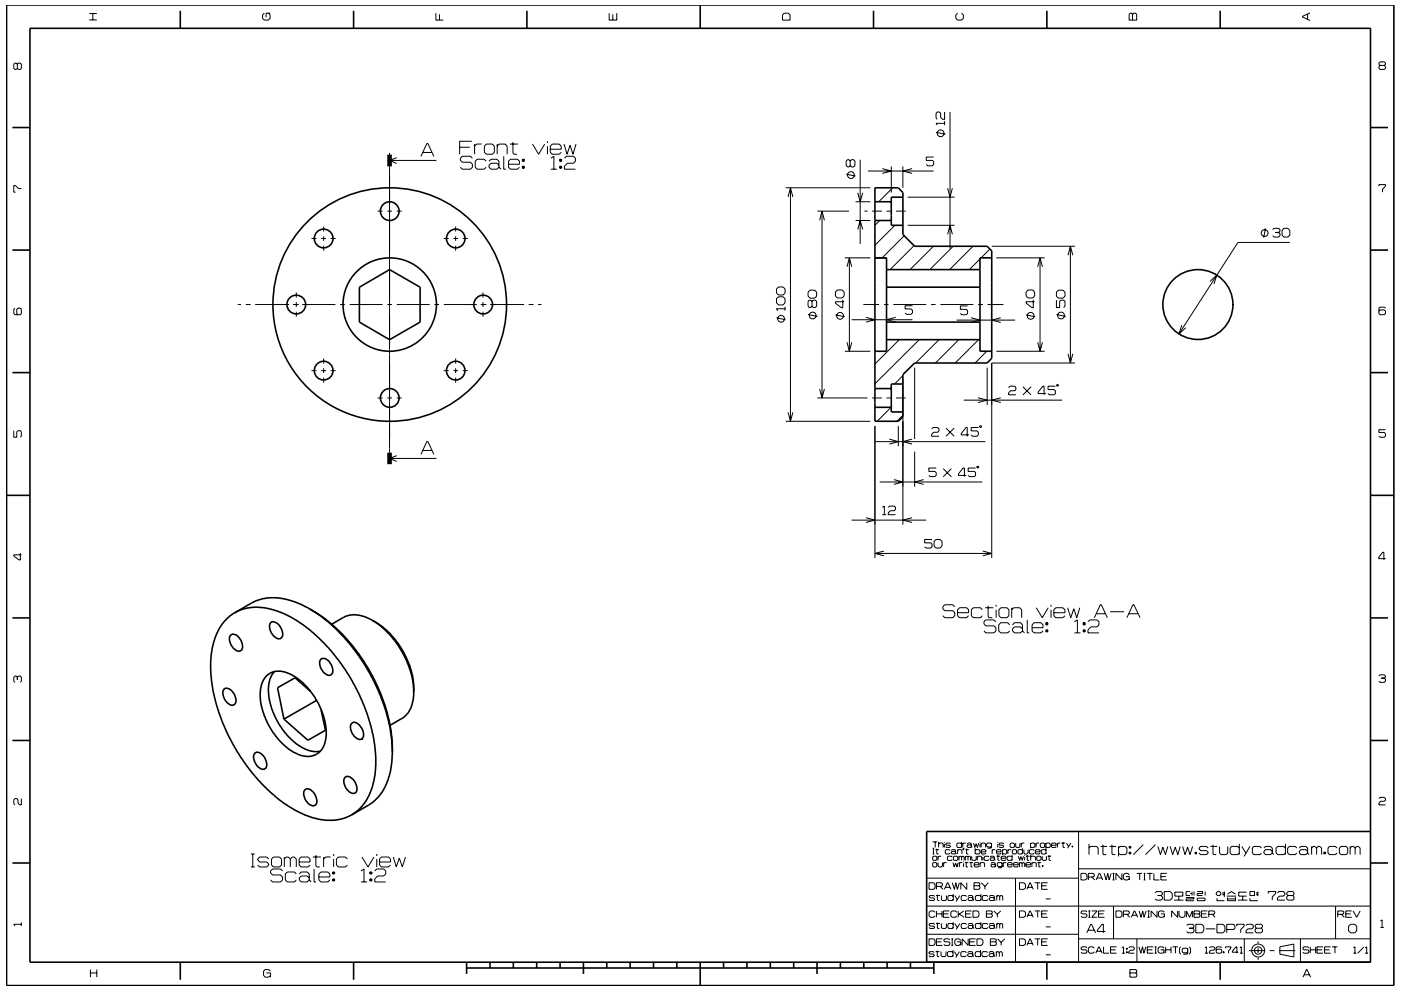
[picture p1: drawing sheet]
<svg xmlns="http://www.w3.org/2000/svg" width="297mm" height="210mm" viewBox="0 0 297 210" stroke-linecap="round" stroke-linejoin="round" font-family="sans-serif">
<g fill="none" stroke="#000" stroke-width=".21">
<path d="M3.7 13.6l-.3-.2h-.2l-.3 .2v.9l.3 .2 .5-.2M3.7 13.6l.2-.2h.4l.2 .2v.9l-.2 .2h-.4l-.2-.2M3.7 13.6v.9M18.9 4.2h1.6M18.9 2.9h1.6M19.7 2.9v1.3M56 2.8l-.3 .4v.7l.3 .4h.9l.4-.4v-.7l-.4-.4M57.3 2.8h-.9v.9M92.4 2.8v1.5h1.6M93.2 3v1.3M129.2 2.8v1.5h1.6v-1.5M129.9 3v1.3"/>
<path d="M166.3 2.8h.8l.4 .4v1.1h-1.6v-1.1zM203 2.8l-.4 .4v.7l.4 .4h.9l.4-.4v-.7l-.4-.4M239.6 2.8h.3l.2 .2 .3-.2h.3l.3 .2v1.3h-1.6v-1.3zM240.1 3v1.3M277.2 3v1.1M277.7 2.7l-1.6 .8v.1l1.6 .8M292.6 13.9l-.2-.3v-.2l.2-.3h.9l.2 .3v.2l-.2 .3M292.6 13.9l-.2 .2v.4l.2 .2h.9l.2-.2v-.4l-.2-.2M292.6 13.9h.9M82.6 35.3v60.7M82.6 34h9.9M82.6 32.4v.7"/>
<path d="M82.6 34.1v1M84.1 33.4l-1.5 .6 1.5 .7M89.2 33.2l1.3-2.8h.2l1.3 2.8M89.6 32.3h2M97.4 31.2h2.2M100 30h-2.6v2.7M100.2 33.6l-.5-.5h-1.7l-.4 .5v.4l.4 .4h1.7l.5 .4v.7l-.5 .4h-1.7l-.4-.4M100.6 30.6v2.1M102.1 30.6h-1.1l-.4 .4M103.1 34.2l-.4-.4h-1.5l-.5 .4v1.3l.5 .4h1.5l.4-.4M103.1 30.6h1.3l.4 .4v1.3l-.4 .4h-1.3l-.4-.4v-1.3zM103.7 34.2l.4-.4h1.3l.4 .4v1.3"/>
<path d="M105.4 31l.4-.4h1.3l.4 .4v1.7M105.4 30.6v2.1M105.8 35l-.4-.4h-1.3l-.4 .4v.5l.4 .4h1.3l.4-.4M105.8 35.5l.4 .4M106.8 33.1v2.8h.4M107.8 34.8h2.3v-.6l-.4-.4h-1.5l-.4 .4v1.3l.4 .4h1.5l.4-.4M108.1 30.6h1.7M108.8 30.1v2.4l.2 .2h.6M110.7 33.8h.5v.4h-.5zM110.7 35.3h.5v.4h-.5zM111 33.8v.4M111 35.3v.4"/>
<path d="M112.9 30.6l1.3 2.1 1.3-2.1M116.1 30v.3M116.1 31v1.7M116.7 31.7h2.3v-.7l-.4-.4h-1.5l-.4 .4v1.3l.4 .4h1.5l.4-.4M116.8 35.9h1.3M116.8 33.6l.6-.5v2.8M118.7 33.8h.4v.4h-.4zM118.7 35.3h.4v.4h-.4zM118.9 33.8v.4M118.9 35.3v.4M119.6 30.6l.6 2.1 .7-1.9 .6 1.9 .6-2.1M119.7 33.6l.4-.5h1.5l.4 .5v.6l-.4 .4h-1.3l-.6 .7v.6h2.3"/>
<path d="M166.6 39.8h17.9M167.6 39.8v49.6M179.4 36.9l2 .4M180.3 34.2l-.3-.3h-.3l-.3 .3v.9l.3 .3h.3l.3-.3M180.3 34.2l.2-.3h.5l.3 .3v.9l-.3 .3h-.5l-.2-.3M180.3 34.2v.9M182.4 33.9v17.8M184 36.3h13.9M187.1 35.8l1.9 .5-1.9 .5M189 35.3v5.5M189.3 39.8l-3 3M191.4 35.3v4.5"/>
<path d="M193.4 35.8l-2 .5 2 .5M198 33.3h-1.6v.7h1.3l.3 .3v.6l-.3 .3h-1l-.3-.3M198.5 28.1l1.9 .4M200.3 23.7v1.6h-.4l-.5-.4v-.9l-.2-.3h-.5l-.2 .3v1l.2 .3M200.3 25.7v.8M200.3 26.2h-1.8l.2 .3M200.9 39.9l.5 1.9 .5-1.9M201.4 23.7v29M292.4 39.5v-.3h1.3v.3l-.6 .6v.7M4.5 40h-.6l-.6-.6h-.4v1.4h.4M66 50.6h1.1M68.1 50.6h1"/>
<path d="M68.6 48v1.1M68.6 50.1v1M68.6 52.1v1.1M70.1 50.6h1.1M80.1 44.8h1M82.1 44.8h1M84.1 44.8h1.1M94.1 50.6h1M96.1 50.6h1M96.6 48v1.1M96.6 50.1v1M96.6 52.1v1.1"/>
<path d="M98.1 50.6h1.1M167.1 41.8l.5-2 .5 2M173.3 44.8h6.7M173.8 46.7l.5-1.9 .5 1.9M174.3 44.8v39.6M179.1 54.7h5.4M179.6 56.6l.5-1.9 .5 1.9M180.1 54.7v19.8M181.4 46.8h3.1M181.4 42.8h3.1M181.9 40.9l.5 1.9 .5-1.9M181.9 48.7l.5-1.9 .5 1.9"/>
<path d="M183.3 44.8h.6M184.9 44.8h2.1M186.5 46.8l-1 1M188 44.8h1M189.7 47.8l-4.2 4.2M190 44.8h2M191.7 50l-4.7 4.7M192.4 47.8h10M192.4 41.8h10M193.8 52.1l-5.1 5.1M197.9 52.2l-4.9 5M200.9 49.7l.5-1.9 .5 1.9"/>
<path d="M202.1 52.2l-5 5M206.3 52.2l-5 5M207.8 54.9l-2.3 2.3M209.9 52.8l-1.9 1.9M210.3 52.2h17.6M211.2 54.7h10.3M220 56.6l.5-1.9 .5 1.9M220.5 54.7v19.8M226.4 54.1l.5-1.9 .6 1.9M226.9 52.2v24.8M256.5 59.7l1.5-1.3-.6 1.8M268.3 48.4l-.4 2"/>
<path d="M269.8 48.7l.3-.3h1l.3 .3v.3l-.3 .3M270.4 49.3h.7M271.1 49.3l.3 .3v.4l-.3 .3h-1l-.3-.3M272.2 48.4h.8l.5 .5v1l-.5 .4h-.8l-.4-.4v-1zM273.5 51.4h-11l-12.6 19.5M3.2 65.4l-.3 .2v.9l.3 .3h1.1l.2-.3v-.9l-.2-.2h-.5l-.2 .2v.9l.2 .3M50.4 64.6h.7M52.1 64.6h1M54.1 64.6h7.2M62.1 64.6h1.2M62.8 62v1.1M62.8 64.1v1"/>
<path d="M62.8 66.1v1.1M64.1 64.6h7M66 78.6h1.1M68.1 78.6h1M68.6 76v1.1M68.6 78.1v1M70.1 78.6h1.1M72.1 64.6h1M74.1 64.6h7M82.1 64.6h1M84.1 64.6h7M92.1 64.6h1"/>
<path d="M94.1 78.6h1M94.1 64.6h7M96.1 78.6h1M96.6 76v1.1M96.6 78.1v1M98.1 78.6h1.1M101.9 64.6h1.2M102.4 62v1.1M102.4 64.1v1M102.4 66.1v1.1M103.9 64.6h7.2M112.1 64.6h1"/>
<path d="M114.1 64.6h.7M164.6 63.4l.5-.5h.9l.5 .5v.8l-.5 .5h-.9l-.5-.5zM164.6 67.4l2 .4M165.1 60.9h.9l.5 .4v.8l-.5 .5h-.9l-.5-.5v-.8zM166.5 65.5h-1.9l.3 .4M166.5 65.1v.8M171.3 66.7l2 .4M171.7 61.5h1l.4 .5v.8l-.4 .4h-1l-.4-.4v-.8zM172.2 63.9l-.3-.2h-.3l-.3 .2v1l.3 .3h.3l.3-.3M172.2 63.9l.2-.2h.4l.3 .2v1l-.3 .3h-.4l-.2-.3M172.2 63.9v1M177.1 61.9l.4-.4h1.1l.4 .4v.9l-.4 .4h-1.1l-.4-.4z"/>
<path d="M177.1 66.8l2 .4M178.7 63.6v1.7h-.3l-1.3-1v-.3h1.9M179.1 74.5h5.4M179.6 72.6l.5 1.9 .5-1.9M180.6 67.8h12.9M183 64.6h3.4M183.6 67.3l1.9 .5-1.9 .5M187.4 64.6h1M189.4 64.6h7M189.9 67.3l-1.9 .5 1.9 .5M190.7 72l-5.2 5.2M191.4 79.7l-1.7 1.7"/>
<path d="M193.5 64.9h-1.6v.6h1.3l.3 .3v.6l-.3 .3h-1l-.3-.3M193.9 78v15.1M194.9 72l-9.4 9.4M197.4 64.6h1M199.1 72l-5 5M199.4 64.6h7M202.8 67.9h12.4M203.3 72l-5 5M205.1 64.9h-1.5v.7h1.3l.2 .3v.6l-.2 .3h-1l-.3-.3M205.9 67.4l1.9 .5-1.9 .5M207.4 64.6h1M207.5 72l-5 5"/>
<path d="M209.2 74.5l-2.4 2.5M209.3 78v7.9M209.4 64.6h3.4M211.2 74.5h10.3M212.2 67.4l-1.9 .5 1.9 .5M217.5 66.8l2 .4M218 61.5h.9l.5 .4v.9l-.5 .4h-.9l-.5-.4v-.9zM219.1 63.6v1.7h-.3l-1.3-1v-.3h1.9M220 72.6l.5 1.9 .5-1.9M224 63.7v1.5h.7v-1.3l.3-.2h.5l.3 .2v1l-.3 .3M224 66.7l2 .4M224.4 61.5h1l.4 .5v.8l-.4 .4h-1l-.4-.4v-.8z"/>
<path d="M226.4 75l.5 2 .6-2M227.9 77h-17.6v41.4M250.6 69l-.7 1.9 1.5-1.4M293.7 65.4l-.2-.3h-.9l-.2 .3v1.1l.2 .3h.9l.2-.3v-.5l-.2-.3h-.9l-.2 .3M2.9 91.3v1.4h.7v-1.1l.2-.3h.5l.2 .3v.9l-.2 .2M68.6 80.1v1.1M80.1 84.4h1M82.1 84.4h1M82.6 97.2h9.9M82.6 96.1v.7M84.1 84.4h1.1M84.1 96.6l-1.5 .6 1.5 .7"/>
<path d="M89.2 96.4l1.3-2.8h.2l1.3 2.8M89.6 95.5h2M96.6 80.1v1.1M166.6 89.4h17.9M167.1 87.5l.5 1.9 .5-1.9M173.3 84.4h10.6M173.8 82.5l.5 1.9 .5-1.9M184.9 84.4h2.1M185.5 90.4v28M185.5 93.7h23.4M188 84.4h1M188.6 93.1l1.9 .6-1.9 .5"/>
<path d="M188.9 86.4l-2.9 3M189 82.2l-.3 .2M190 84.4h2M190.5 90.4v4.3M191.4 88.1l-1.2 1.3M191.4 80.5v30.8M193.4 93.1l-2 .6 2 .5M193.9 95.8v7.4M197.5 91l.3-.3h1l.3 .3v.4l-.3 .3h-.9l-.4 .4v.4h1.6M198.5 99.3h-1.6v.7h1.3l.3 .2v.6l-.3 .3h-1l-.3-.3M200 99.4l1.7 1.7M200.6 90.8l1.7 1.7"/>
<path d="M201.7 99.4l-1.7 1.7M202.3 90.8l-1.7 1.7M204.3 84.9h20.9M205.5 92.2h-1.7v-.2l1-1.3h.3v1.8M206.8 99.3h-1.5v.7h1.3l.2 .2v.6l-.2 .3h-1l-.3-.3M207.1 99l.3-.1 .1 .2-.2 .2zM207.3 84.4l2 .5-2 .5M207.4 90.7h-1.5v.7h1.2l.3 .3v.5l-.3 .3h-.9l-.3-.3M207.7 90.4l.3-.1 .1 .2-.2 .2zM212.2 84.4l-1.9 .5 1.9 .5M213.8 82.2l.3-.3h1l.3 .3v.4l-.3 .3h-.9l-.4 .4v.4h1.6M216.9 82l1.7 1.8"/>
<path d="M218.6 82l-1.7 1.8M221.8 83.5h-1.7v-.3l1-1.3h.3v1.8M223.8 81.9h-1.6v.7h1.3l.3 .3v.6l-.3 .2h-1l-.3-.2M224.2 81.5l.2 .2-.1 .2-.3-.1zM293.7 91.1h-1.3v.6h1.1l.2 .3v.5l-.2 .2h-.9l-.2-.2M4.3 117.3v1.5h-.2l-1.2-.9v-.2h1.6M180.6 110.3h15.8M183.6 109.8l1.9 .5-1.9 .5M185.5 117.4h24.8M186.5 102.2h21.8M187.1 107.6l.4-.2v1.8M187.1 109.2h.8"/>
<path d="M187.4 116.9l-1.9 .5 1.9 .5M188.3 107.6l.3-.2h1l.3 .2v.4l-.3 .3h-.8l-.5 .4v.5h1.6M189.5 101.7l1.9 .5-1.9 .5M193.4 109.8l-2 .5 2 .5M195.8 101.7l-1.9 .5 1.9 .5M197.6 114.4h-1.6v.7h1.4l.2 .3v.6l-.2 .2h-1.1l-.3-.2M198 114.8l.5-.4h.8l.4 .4v1l-.4 .4h-.8l-.5-.4zM204.9 100.8h-1.7v-.3l1-1.2h.3v1.8M208.4 116.9l1.9 .5-1.9 .5M293.8 118.5h-1.5v-.3l.9-1.1h.2v1.6M202.4 128.7l-.4-.4h-1.7l-.4 .4v.4l.4 .4h1.7l.4 .5v.6l-.4 .4h-1.7l-.4-.4M203 130h2.4v-.7l-.5-.4h-1.5l-.4 .4v1.3l.4 .4h1.5l.5-.4"/>
<path d="M208.3 129.3l-.4-.4h-1.5l-.4 .4v1.3l.4 .4h1.5l.4-.4M208.9 128.9h1.7M209.5 128.5v2.3l.2 .2h.7M211.2 131.9l-.5-.4h-1.7l-.4 .4v.4l.4 .4h1.7l.5 .4v.7l-.5 .4h-1.7l-.4-.4M211.2 128.3v.4M211.2 129.3v1.7M212.2 128.9h1.3l.4 .4v1.3l-.4 .4h-1.3l-.4-.4v-1.3zM214.1 132.5l-.4-.4h-1.5l-.5 .4v1.3l.5 .4h1.5l.4-.4M214.5 129.3l.4-.4h1.3l.4 .4v1.7M214.5 128.9v2.1M214.7 132.5l.4-.4h1.3l.4 .4v1.3M216.8 133.4l-.4-.4h-1.3l-.4 .4v.4l.4 .4h1.3l.4-.4"/>
<path d="M216.8 133.8l.4 .4M217.8 131.5v2.7h.4M218.8 133.1h2.3v-.6l-.4-.4h-1.5l-.4 .4v1.3l.4 .4h1.5l.4-.4M219.7 128.9l1.3 2.1 1.2-2.1M221.7 132.1h.5v.4h-.5zM221.7 133.6h.5v.4h-.5zM222 132.1v.4M222 133.6v.4M222.8 128.3v.4M222.8 129.3v1.7M223.4 130h2.4v-.7l-.5-.4h-1.4l-.5 .4v1.3l.5 .4h1.4l.5-.4M226.4 128.9l.6 2.1 .7-1.9 .6 1.9 .6-2.1"/>
<path d="M227.8 131.9l.6-.4v2.7M227.8 134.2h1.3M229.7 132.1h.4v.4h-.4zM229.7 133.6h.4v.4h-.4zM229.9 132.1v.4M229.9 133.6v.4M230.7 131.9l.4-.4h1.5l.4 .4v.6l-.4 .5h-1.3l-.6 .6v.6h2.3M232 131l1.3-2.7h.2l1.3 2.7M232.4 130.2h2M235.4 129.7h2.9M238.9 131l1.3-2.7h.2l1.3 2.7M239.3 130.2h2"/>
<path d="M3.7 143.6l-.3-.2h-.2l-.3 .2v.9l.3 .2M3.7 143.6l.2-.2h.4l.2 .2v.9l-.2 .2M3.7 143.6v.6M292.4 143.4l.2-.3h.9l.2 .3v.2l-.2 .2M292.9 143.8h.6M293.5 143.8l.2 .3v.4l-.2 .2h-.9l-.2-.2M4.5 169.4v1.3h-.3l-.4-.4v-.7l-.2-.2h-.4l-.3 .2v.9l.3 .2M197.7 178.6h1M197.7 179.9h.4M197.9 179.9v1.2M198.3 178.6v1.1M198.6 180v1.1h.4"/>
<path d="M199 179l.2-.2h.6l.2 .2v.7M199 178.6v1.1M200.2 178.6v.1M200.2 179v.7M201.5 179l-.2-.2h-.6l-.2 .3 .2 .2h.6l.2 .3-.2 .1h-.6l-.2-.1M203.9 179l-.2-.2h-.7l-.1 .2v.6l.1 .1h.7l.2-.1M203.9 178.6v1.1M204.1 178.8v.9M204.2 179.9h.2l-.2 .4zM204.3 179.9l-.1 .4M204.8 178.8h-.5l-.2 .2M204.9 180v1.1h.4"/>
<path d="M205 179l.2-.2h.6l.2 .2v.6M206 179.4l-.2-.2h-.6l-.2 .2 .2 .3h.6l.2-.1M206 179.6l.1 .1M206.4 178.8l.3 .9 .3-.8 .2 .8 .3-.9M206.8 179.9v1.2M207.8 178.6v.1M207.8 179v.7M208 179l.2-.2h.5l.3 .2v.7M208 178.8v.9M210.2 179l-.2-.2h-.6l-.2 .2v.4l.2 .3h.6l.2-.3M210.2 178.8v.9l-.2 .2h-.6M211.5 178.6v.1"/>
<path d="M211.5 179v.7M212.8 179l-.2-.2h-.6l-.2 .3 .2 .2h.6l.2 .3-.2 .1h-.6l-.2-.1M214.3 178.8h.6l.2 .2v.6l-.2 .1h-.6l-.1-.1v-.6zM215.3 178.8v.8l.2 .1h.6l.1-.1v-.8M216.5 178.8v.9M216.8 179.9v1.2M217.2 178.8h-.5l-.2 .2M218.5 179l.2-.2h.5l.2 .2v.6l-.2 .1h-.5l-.2-.1M218.5 178.8v1.1M219.7 178.8v.9M220.3 178.8h-.5l-.1 .2M220.6 179l.2-.2h.5l.2 .2v.6l-.2 .1h-.5l-.2-.1z"/>
<path d="M221.7 179l.3-.2h.5l.2 .2v.6l-.2 .1h-.5l-.3-.1M221.7 178.8v1.1M221.8 179.9v1.2M222.9 179.3h1l-.1-.5h-.7l-.2 .2v.6l.2 .1h.7l.1-.1M224.2 178.8v.9M224.8 178.8h-.4l-.2 .2M225.1 178.8h.7M225.4 178.6v1.1h.4M226.1 178.8l.5 .8M227 178.8l-.6 1.1M227.3 179.4h.2v.3h-.2zM227.4 179.4v.3"/>
<path d="M228.7 176.4v27.7M230.9 179.9l.3-.4h1.3l.3 .4v1.4M230.9 179v2.3M233.3 179.5h1.4M233.8 179.2v1.9l.2 .2h.6M235.2 179.5h1.4M235.8 179.2v1.9l.2 .2h.5M237.1 179.9l.4-.4h1l.4 .4v1l-.4 .4h-1l-.4-.4M237.1 179.5v2.1M239.4 179.5h.4v.4h-.4zM239.6 179.5v.4M242.4 179.2l-2.1 2.1"/>
<path d="M245 179.2l-2.1 2.1M245.5 179.5l.5 1.8 .5-1.6 .6 1.6 .5-1.8M248.1 179.5l.5 1.8 .6-1.6 .5 1.6 .5-1.8M250.7 179.5l.5 1.8 .6-1.6 .5 1.6 .6-1.8M256.2 179.9l-.4-.4h-1.2l-.4 .4 .4 .5h1.2l.4 .5-.4 .4h-1.2l-.4-.4M256.6 179.5h1.5M257.2 179.2v1.9l.1 .2h.6M258.6 179.5v1.4l.3 .4h1.1l.3-.4v-1.4M262.8 179.9l-.4-.4h-1.2l-.4 .4v1l.4 .4h1.2l.4-.4M262.8 179v2.3M263.3 179.5l.9 1.4M265 179.5l-1.2 2.1"/>
<path d="M267.5 179.9l-.4-.4h-1.2l-.4 .4v1l.4 .4h1.2l.4-.4M268 179.9l.3-.4h1.1l.3 .4v1M272.5 179.9l-.3-.4h-1.3l-.3 .4v1l.3 .4h1.3l.3-.4M272.5 179v2.3M274.9 179.9l-.3-.4h-1.2l-.4 .4v1l.4 .4h1.2l.3-.4M275.5 179.9l.3-.4h1.1l.3 .4v1M278.1 179.9l.3-.4h.4l.3 .4M278.1 179.5v1.8M279.1 179.9l.4-.4h.3l.4 .4v1.4M279.1 179.9v1.4M283.5 179.9l-.4-.4h-1.2l-.3 .4v1l.3 .4h1.2l.4-.4M284.3 179.5h1.1l.3 .4v1l-.3 .4h-1.1l-.3-.4v-1z"/>
<path d="M286.3 179.9l.3-.4h.3l.4 .4M286.3 179.5v1.8M287.3 179.9l.4-.4h.3l.4 .4v1.4M287.3 179.9v1.4M292.4 169.4l.2-.3h.9l.2 .3v.3l-.2 .3h-.8l-.3 .3v.4h1.3M4.5 195.7v.7M4.5 196h-1.6l.3 .4M53.2 181.1h.8M53.2 183.9h.8M53.6 181.1v2.8M57 182.2l-.4-.4h-1.6l-.3 .4v.2l.3 .4h1.6l.4 .5v.2l-.4 .4h-1.6l-.3-.4M57.6 182.2l.4-.4h1.3l.4 .4v1.3l-.4 .4h-1.3l-.4-.4z"/>
<path d="M59.9 184.7l-.4-.4h-1.7l-.4 .4v.5l.4 .4h1.7l.4 .4v.6l-.4 .5h-1.7l-.4-.5M60.3 182.2l.4-.4h.4l.4 .4M60.3 181.8v2.1M61.5 182.2v1.7M61.6 182.2l.4-.4h.4l.4 .4v1.7M62.8 185.4l-.4-.5h-1.5l-.4 .5v1.2l.4 .5h1.5l.4-.5M63.4 182.8h2.3v-.6l-.4-.4h-1.5l-.4 .4v1.3l.4 .4h1.5l.4-.4M63.5 185.4l.4-.4h1.3l.4 .4v1.2M65.6 186.2l-.4-.4h-1.3l-.4 .4v.4l.4 .5h1.3l.4-.5M65.6 186.6l.4 .5M66.3 181.8h1.7M66.6 184.3v2.8h.4"/>
<path d="M67 181.3v2.4l.2 .2h.6M67.6 186h2.3v-.6l-.4-.4h-1.5l-.4 .4v1.2l.4 .5h1.5l.4-.5M68.6 181.8v2.1M70.1 181.8h-1.1l-.4 .4M70.5 185h.4v.4h-.4zM70.5 186.4h.4v.5h-.4zM70.7 181.1v.5M70.7 182.2v1.7M70.7 185v.4M70.7 186.4v.5M73.7 182.2l-.5-.4h-1.5l-.4 .4v1.3l.4 .4h1.5l.5-.4M76.5 187.1h1.3"/>
<path d="M76.5 184.7l.7-.4v2.8M76.7 181.8l1.3 2.1 1.3-2.1M78.4 184.9h.5v.5h-.5zM78.4 186.4h.5v.5h-.5zM78.6 184.9v.5M78.6 186.4v.5M79.5 184.7l.3-.4h1.6l.4 .4v.7l-.4 .4h-1.3l-.6 .6v.7h2.3M79.9 181.1v.5M79.9 182.2v1.7M80.5 182.8h2.3v-.6l-.4-.4h-1.5l-.4 .4v1.3l.4 .4h1.5l.4-.4M83.4 181.8l.6 2.1 .7-1.9 .6 1.9 .7-2.1M196.5 198.2h32.2"/>
<path d="M196.5 192.2h94.1M196.6 186.3h32.1M197 199.1h.9l.3 .4v.7l-.3 .3h-.9zM197 187.2h.9l.3 .4v.7l-.3 .3h-.9zM197.7 181.1h.4M197.7 181.8l.2-.2h.6l.1 .2v.5l-.1 .2h-.6l-.2-.2zM197.7 183.1l.2-.1h.6l.1 .1v.6l-.1 .2h-.6l-.2-.2zM198.2 190.2l-.2-.3h-.8l-.2 .3 .2 .3h.8l.2 .3-.2 .2h-.8l-.2-.2M198.2 196.1l-.2-.2h-.8l-.2 .2 .2 .3h.8l.2 .2-.2 .3h-.8l-.2-.2M198.2 193.5l-.2-.3h-.7l-.3 .3v.8l.3 .3h.7l.2-.3M198.3 180.2h.8M198.5 189.9h.8"/>
<path d="M198.5 195.9h.8M198.5 188h1.1l.2-.2v-.4l-.2-.2h-1.1v1.4M198.5 199.8h1.1M198.5 193.2v1.4M198.5 193.8h1.2M198.7 189.7v1.2l.5 .1M198.7 195.7v1.1l.5 .1M198.9 183v.7l.2 .2h.5l.2-.2v-.7M198.9 181.6v.9M199.3 188l.6 .6M199.6 181.6h-.5l-.2 .2M199.6 189.9v.9l.2 .2h.6l.3-.2v-.9"/>
<path d="M199.6 195.9v.8l.2 .2h.6l.3-.2v-.8M199.7 193.2v1.4M199.8 199.1h-1.3v1.4h1.3M200 193.8h1.1M200.1 183v.9M200.2 188.6l.7-1.4h.1l.6 1.4M200.4 188.2h1M200.7 183h-.5l-.1 .1M201.3 193.2h-1.3v1.4h1.3M201.4 199.3l-.2-.2h-.9l-.2 .5 .2 .2h.9l.2 .2v.3l-.2 .2h-.9l-.2-.2M201.4 180.4l-.1-.2h-.7l-.2 .2v.5l.2 .2h.7l.1-.2M201.7 180.4l.2-.2h.5l.2 .2v.5"/>
<path d="M201.7 199.1h.4M201.9 199.1v1.4M201.9 187.2l.5 1.4 .2-1.4 .4 1.4 .4-1.4M201.9 181.8l-.2-.2h-.7l-.1 .2v.5l.1 .2h.7l.2-.2M202.1 183l.2 .9 .3-.9 .3 .9 .3-.9M202.1 190.2l-.2-.3h-.7l-.2 .3v.6l.2 .2h.7l.2-.2M202.1 196.1l-.2-.2h-.7l-.2 .2v.6l.2 .2h.7l.2-.2M202.1 189.6v1.4M202.1 195.6v1.3M202.1 181.8l.2-.2h.6l.2 .2v.5l-.2 .2h-.6l-.2-.2zM202.4 189.9l.5 .9M202.4 195.9l.5 .8"/>
<path d="M202.6 180.8l-.2-.2h-.5l-.2 .2 .2 .3h.5l.2-.2M202.6 180.9l.2 .2M202.9 193.5l-.3-.3h-.7l-.3 .3v.8l.3 .3h.7l.3-.3M202.9 199.8h.8v.7M203 180.4l.2-.2h.6l.2 .2v.7M203 180.2v.9M203.2 193.2v1.4M203.3 181.8l.2-.2 .4 .2M203.3 181.6v.9M203.4 193.8l1 .8M203.4 183v.9M203.5 189.9l-.8 1.3"/>
<path d="M203.5 195.9l-.8 1.2M203.7 199.5l-.3-.4h-.7l-.3 .4v.7l.3 .3h.7l.3-.3M203.9 181.8v.7M203.9 181.8l.1-.2 .4 .2v.7M204 183h-.4l-.2 .1M204.3 182.7v.2M204.3 183.1v.8M204.3 193.2l-1.1 .8M204.6 183h.7M204.7 180.2h.7M204.7 181.6v.9M204.7 181.8l.1-.2 .4 .2"/>
<path d="M204.7 193.8h1.1M204.8 182.8v1l.4 .1M204.9 190.2l-.2-.3h-.7l-.2 .3v.6l.2 .2h.7l.2-.2M204.9 196.1l-.2-.2h-.7l-.2 .2v.6l.2 .2h.7l.2-.2M205 187.2v1.4l-1.3-1.4v1.4M205.2 190.2l.2-.3h.7l.2 .3v.6M205.2 196.1l.2-.2h.7l.2 .2v.6M205.2 181.8v.7M205.2 181.8l.2-.2 .4 .2v.7M205.3 199.1v1.4l-1.3-1.4v1.4M205.6 183h.7M205.6 199.8h1"/>
<path d="M205.9 182.8v1l.3 .1M206 193.2h-1.3v1.4h1.3M206 181.6v.7l.2 .2h.6l.2-.2v-.7M206.3 193.2h1l.3 .3v.8l-.3 .3h-1zM206.3 190.6l-.2-.2h-.7l-.2 .2 .2 .4h.7l.2-.2M206.3 196.5l-.2-.2h-.7l-.2 .2 .2 .4h.7l.2-.2M206.3 190.8l.2 .2M206.3 196.7l.2 .2M206.5 187.2h1.1l.2 .2-.2 .5 .2 .2v.3l-.2 .2h-1.1zM206.5 187.9h1.1M206.5 183.4h1.1l-.2-.4h-.7l-.2 .1v.6l.2 .2h.7l.2-.2M206.8 180.4l.1-.2h.7l.2 .2v.5l-.2 .2h-.7l-.1-.2"/>
<path d="M206.8 199.1h-1.2v1.4h1.2M207.1 199.1h1l.3 .4v.7l-.3 .3h-1zM207.2 181.8l.2-.2h.5l.2 .2v.7M207.2 181.6v.9M207.8 183.1l.2-.1h.6l.1 .1v.8M207.8 183v.9M208 190.2l-.2-.3h-.8l-.2 .3v.6l.2 .2h.8l.2-.2M208 196.1l-.2-.2h-.8l-.2 .2v.6l.2 .2h.8l.2-.2M208 189.6v1.4M208 195.6v1.3M208 180.7h1v-.3l-.2-.2h-.6l-.2 .2v.5l.2 .2h.6l.2-.2M208.1 187.2l.7 .8"/>
<path d="M208.4 181.3v.2M208.4 181.8v.7M208.8 188v.6M209.1 193.2h1.1l.2 .2-.2 .4 .2 .2v.3l-.2 .3h-1.1zM209.1 193.8h1.1M209.5 190.2l-.3-.3h-.7l-.2 .3v.6l.2 .2h.7l.3-.2M209.5 196.1l-.3-.2h-.7l-.2 .2v.6l.2 .2h.7l.3-.2M209.5 187.2l-.7 .8M209.7 181.8l-.2-.2h-.7l-.1 .2v.5l.1 .2h.7l.2-.2M209.7 190.2l.3-.3h.6l.2 .3v.6M209.7 196.1l.3-.2h.6l.2 .2v.6M209.9 181.8l.2-.2h.5l.3 .2v.5"/>
<path d="M210 199.1h1l.2 .2-.2 .5 .2 .2v.3l-.2 .2h-1zM210 199.8h1M210.1 183.1l.2-.1h.5l.2 .1v.6M210.4 180.2v.9M210.7 193.2l.8 .7M210.8 190.6l-.2-.2h-.6l-.3 .2v.2l.3 .2h.6l.2-.2M210.8 196.5l-.2-.2h-.6l-.3 .2v.2l.3 .2h.6l.2-.2M210.8 190.8l.2 .2M210.8 196.7l.2 .2M210.9 182.2l-.3-.3h-.5l-.2 .3 .2 .3h.5l.3-.2M210.9 182.3l.1 .2M211 183.5l-.2-.2h-.5l-.2 .2 .2 .4h.5l.2-.2"/>
<path d="M211 183.7l.2 .2M211 180.2h-.4l-.2 .2M211.3 181.6h.7M211.3 180.7h1l-.2-.5h-.6l-.2 .2v.5l.2 .2h.6l.2-.2M211.3 190.2l.2-.3 .5 .3M211.3 189.9v1.1M211.3 195.9v1M211.3 196.1l.2-.2 .5 .2M211.5 193.9v.7M211.5 199.1l.8 .8M211.6 181.4v1l.3 .1M212 190.2l.2-.3 .4 .3v.8"/>
<path d="M212 190.2v.8M212 196.1v.8M212 196.1l.2-.2 .4 .2v.8M212.2 193.2l-.7 .7M212.3 182h1v-.2l-.2-.2h-.6l-.2 .2v.5l.2 .2h.6l.2-.2M212.3 199.9v.6M212.5 183.1l-.2-.1h-.7l-.2 .1v.5l.2 .2h.7l.2-.2M212.5 183v.9l-.2 .2h-.7M212.6 180.4l.1-.2h.6l.1 .2v.5l-.1 .2h-.6l-.1-.2M212.6 180.2v1.1M212.7 183v.9M213 199.1l-.7 .8"/>
<path d="M213.4 183h-.5l-.2 .1M213.6 183.4h1l-.1-.4h-.7l-.2 .1v.6l.2 .2h.7l.1-.2M213.7 180.2v.9M214.4 180.2h-.5l-.2 .2M214.6 181.8l-.2-.2h-.7l-.2 .2v.5l.2 .2h.7l.2-.2M214.6 181.3v1.2M214.6 180.4l.2-.2h.5l.2 .2v.5l-.2 .2h-.5l-.2-.2zM214.9 183.4h1l-.2-.4h-.6l-.2 .1v.6l.2 .2h.6l.2-.2M215.3 186.3v17.8M215.9 181.6l.3 .9 .2-.8 .3 .8 .3-.9M216.2 183v.9M216.2 183.1l.2-.1 .3 .1"/>
<path d="M216.2 199.1h.9l.3 .4v.7l-.3 .3h-.9zM216.2 187.2h.9l.3 .4v.7l-.3 .3h-.9zM216.2 193.2h.9l.3 .3v.8l-.3 .3h-.9zM216.7 183.1l.2-.1 .4 .1v.8M216.7 183.1v.8M216.8 180.4l-.2-.2h-.6l-.2 .2v.5l.2 .2h.6l.2-.2M217.1 180.2v.7l.2 .2h.5l.2-.2v-.7M217.3 181.3v.2M217.3 181.8v.7M217.5 183.4h1l-.1-.4h-.7l-.2 .1v.6l.2 .2h.7l.1-.2M217.5 181.6h.8M217.7 194.6l.7-1.4 .7 1.4"/>
<path d="M217.7 188.6l.7-1.4 .7 1.4M217.8 181.4v1l.4 .1M217.9 194.1h1M217.9 188.2h1M218.5 181.8l.2-.2h.6l.2 .2v.7M218.5 181.3v1.2M218.8 183.1l.2-.1h.5l.2 .1v.8M218.8 183v.9M219.2 180.4l-.1-.2h-.7l-.2 .2v.5l.2 .2h.7l.1-.2M219.4 199.1h1.2M219.4 193.2h1.2M219.4 187.2h1.2"/>
<path d="M219.5 180.7h1l-.2-.5h-.6l-.2 .2v.5l.2 .2h.6l.2-.2M219.8 181.8l.2-.2h.5l.2 .2v.5l-.2 .2h-.5l-.2-.2zM220 183h.7M220 187.2v1.4M220 193.2v1.4M220 199.1v1.4M220.3 182.8v1l.3 .1M220.8 199.8h1.1M220.8 193.8h1.1M220.8 187.9h1.1M221 183.6h.1v.2h-.1zM221 181.6v.7l.1 .2h.6l.2-.2v-.7"/>
<path d="M221.1 183.6v.2M221.7 196.6h1.1M221.7 190.7h1.1M221.8 180.4l-.2-.2h-.6l-.2 .2v.5l.2 .2h.6l.2-.2M222.1 199.1h-1.3v1.4h1.3M222.1 187.2h-1.3v1.4h1.3M222.1 193.2h-1.3v1.4h1.3M222.1 181.6h.8M222.4 181.4v1l.4 .1M228.7 199.1h61.9M228.7 184.3h61.9M229.2 185.2h.9l.4 .4v.7l-.4 .3h-.9z"/>
<path d="M230.4 197.9l.9-1.9h.1l.9 1.9M230.5 193.4l-.2-.2h-.9l-.2 .2 .2 .4h.9l.2 .2v.3l-.2 .3h-.9l-.2-.3M230.7 197.3h1.3M230.8 186h1l.2-.2v-.3l-.2-.3h-1v1.4M230.8 193.2h.4M230.8 194.6h.4M231 193.2v1.4M231.5 186l.6 .6M231.5 193.2h1.1l-1.1 1.4h1.1M232.4 186.6l.6-1.4h.2l.6 1.4M232.6 186.2h1M232.9 193.8h1.1"/>
<path d="M234.1 185.2l.4 1.4 .4-1.4 .3 1.4 .4-1.4M234.2 193.2h-1.3v1.4h1.3M234.4 197.6h-1.7v-.3l.9-1.3h.3v1.9M235.9 185.2h.4M235.9 186.6h.4M236.1 185.2v1.4M236.1 192.2v6.9M236.6 193.2h1l.3 .3v.8l-.3 .3h-1zM237.9 185.2v1.4l-1.3-1.4v1.4M238.2 193.9h1l.2-.2v-.3l-.2-.2h-1v1.4M238.7 185.9h.7v.7M238.9 193.9l.7 .7"/>
<path d="M239.4 180.8h.4v.3h-.4zM239.4 185.6l-.3-.4h-.6l-.3 .4v.7l.3 .3h.6l.3-.3M239.6 180.8v.3M239.9 194.6l.6-1.4 .7 1.4M240.1 194.1h.9M241 185.2h1.1M241 199.1v5M241.5 193.2l.4 1.4 .4-1.4 .3 1.4 .4-1.4M241.6 185.2v1.4M242.5 185.2h.4M242.5 186.6h.4M242.7 185.2v1.4"/>
<path d="M243.2 185.2h1.1M243.3 193.2h.5M243.3 194.6h.5M243.5 193.2v1.4M243.8 185.2v1.4M244.6 185.2v1.4h1.2M244.9 189.4l.3-.3h1l.3 .3v.2l-.3 .3M245.3 193.2v1.4l-1.2-1.4v1.4M245.4 189.9h.8M246.1 193.8h.8v.8M246.1 185.9h1.1M246.2 189.9l.3 .3v.5l-.3 .2h-1l-.3-.2"/>
<path d="M246.8 189.1h1.3l.4 .4v1l-.4 .4h-1.3zM246.9 193.5l-.4-.3h-.6l-.3 .3v.8l.3 .3h.6l.4-.3M247.4 185.2h-1.3v1.4h1.3M248.9 190.9h2M249.1 189.2h1.7v.9h-1.7zM249.7 193.2v1.4l-1.3-1.4v1.4M249.9 190.1v.8M250 193.2v1.1l.3 .3h.6l.3-.3v-1.1M251.5 190.4h1.6v.3h-1.6v.3h1.6M251.5 194.6v-1.4l.7 1.4 .6-1.4v1.4M251.6 196.3l.3-.3h1l.3 .3v.3l-.3 .3M252.1 196.9h.8"/>
<path d="M252.3 189.1h-.8v.8h.8M252.3 189.5h.4M252.7 189.1v.8M252.9 196.9l.3 .2v.5l-.3 .3h-1l-.3-.3M253.1 193.2h1.1l.2 .2-.2 .4 .2 .3v.2l-.2 .3h-1.1zM253.1 193.8h1.1M253.2 189.1v.8M253.4 180.8h.3v.3h-.3zM253.5 196h1.3l.4 .5v.9l-.4 .5h-1.3zM253.5 180.8v.3M253.8 189.1h1.2v.4h-1.2v.4h1.2M254 190.5h1.4l.1 .4-.1 .1h-1.4l-.2-.1z"/>
<path d="M254.7 193.8h1.1M255.5 189.1v.8M255.6 197h2M256 193.2h-1.3v1.4h1.3M256.3 193.9h1l.3-.2v-.3l-.3-.2h-1v1.4M257 193.9l.6 .7M258 196h1.3l.4 .5v.9l-.4 .5h-1.3zM258 190.5v.5h1.6M258.1 189.1h.5l.3 .3v.2l-.3 .3h-.5l-.2-.3v-.2zM259.1 189.4h.5M259.1 189.8h.5M259.6 189.1v1.1"/>
<path d="M260.1 190.1h2M260.1 197.1h1.4l.3-.2v-.6l-.3-.3h-1.4v1.9M260.3 190.7h1.7M260.3 190.4v.6h1.7v-.6M260.3 189.6l.8-.5 .9 .5M262.2 196.5v-.5h1.6v.5l-.7 .6v.8M262.5 190.9h2M263.5 190.1v.8M263.8 199.1v5M264.2 196.3l.3-.3h.9l.3 .3v.4l-.3 .3h-.8l-.4 .4v.5h1.5M264.3 189.2h-1.7v.9h1.7M265 189.1h1v.8h-1z"/>
<path d="M265 190.5v.5h1.7M266.3 189.4h.4M266.3 189.8h.4M266.4 196.9l-.3-.3v-.3l.3-.3h1l.3 .3v.3l-.3 .3M266.4 196.9l-.3 .2v.5l.3 .3h1l.3-.3v-.5l-.3-.2M266.4 196.9h1M266.7 189.1v1M266.7 199.6v.5M268.9 189.5v-.4h1.6v.4l-.8 .7v.7M269.7 180.6l-.3-.4h-1.1l-.3 .4v.3l.3 .4h1.1l.3-.4M269.7 180.9l.4 .4M270.8 189.4l.3-.3h1l.3 .3v.4l-.3 .3h-.8l-.5 .4v.4h1.6"/>
<path d="M273.1 189.9h1M273.1 189.9l-.3-.3v-.2l.3-.3h1l.3 .3v.2l-.3 .3M273.1 189.9l-.3 .3v.5l.3 .2h1l.3-.2v-.5l-.3-.3M275.7 199.1v5M277.2 180.6l-.3-.4h-1.1l-.3 .4v.3l.3 .4h1.1l.3-.4M277.2 180.9l.4 .4M280.7 180.8h.3v.3h-.3zM280.9 180.8v.3M283.2 192.2v6.9M283.6 193.9h1.1l.2-.2v-.3l-.2-.2h-1.1v1.4M284.4 193.9l.6 .7M285.3 193.8h1.1"/>
<path d="M285.9 196.5l.5-.5h.8l.5 .5v.9l-.5 .5h-.8l-.5-.5zM286.6 193.2h-1.3v1.4h1.3M286.9 193.2l.8 1.4 .7-1.4M292.7 195.4l.3-.3v1.6M292.7 196.7h.7M19.2 206.4h1.3M19.2 205.7v1.6M20.5 205.7v1.6M56.5 206.4h.9v.9M57.4 206l-.4-.4h-.8l-.3 .4v.9l.3 .4h.8l.4-.4M198.1 202l-.2-.2h-.8l-.2 .2 .2 .3h.8l.2 .3-.2 .3h-.8l-.2-.2M198.4 201.8h.8"/>
<path d="M198.7 201.6v1.2l.4 .1M199.5 201.8v.9l.2 .2h.7l.2-.2v-.9M201.7 200.5h.4M202.1 202l-.3-.2h-.7l-.2 .2v.7l.2 .2h.7l.3-.2M202.1 201.5v1.4M202.3 201.8l.6 .9M203.4 201.8l-.8 1.3M204.9 202l-.3-.2h-.7l-.2 .2v.7l.2 .2h.7l.3-.2M205.1 202.1l.3-.3h.6l.2 .3v.6M206.2 202.5l-.2-.2h-.6l-.3 .2v.2l.3 .2h.6l.2-.2M206.2 202.7l.3 .2M207.9 202.1l-.2-.3h-.7l-.2 .3v.6l.2 .2h.7l.2-.2"/>
<path d="M207.9 201.5v1.4M209.4 202.1l-.2-.3h-.8l-.2 .3v.6l.2 .2h.8l.2-.2M209.7 202.1l.2-.3h.6l.2 .3v.6M210.7 202.5l-.2-.2h-.6l-.2 .2 .2 .4h.6l.2-.2M210.7 202.7l.2 .2M211.2 201.8v1.1M211.2 202.1l.2-.3 .5 .3M211.9 202.1l.2-.3 .4 .3v.8M211.9 202.1v.8M217.7 200.5l.7-1.4 .7 1.4M217.9 200.1h1M221.7 202.5h1.1"/>
<path d="M230.5 201l-.2-.2h-.9l-.2 .4 .2 .3h.9l.2 .2v.3l-.2 .2h-.9l-.2-.2M232 201.1l-.3-.3h-.6l-.3 .3v.8l.3 .3h.6l.3-.3M232.3 202.2l.7-1.4 .7 1.4M232.5 201.8h1M234 200.8v1.4h1.2M235.5 201.5h1M236.7 200.8h-1.2v1.4h1.2M237.9 202.2h.6M237.9 201l.3-.2v1.4M238.8 201.1h.2v.2h-.2zM238.8 201.9h.2v.2h-.2zM238.9 201.1v.2"/>
<path d="M238.9 201.9v.2M239.3 201l.2-.2h.8l.2 .2v.3l-.2 .2h-.7l-.3 .4v.3h1.2M239.6 205.6h1.2l.2 .3-.2 .5 .2 .2v.4l-.2 .3h-1.2zM239.6 206.4h1.2M241.5 200.8l.4 1.4 .3-1.4 .3 1.4 .4-1.4M243.2 201.5h1.1M244.5 200.8h-1.3v1.4h1.3M244.8 200.8h.4M244.8 202.2h.4M245 200.8v1.4M246.1 201.5h.7v.7M246.8 201.1l-.3-.3h-.6l-.4 .3v.8l.4 .3h.6l.3-.3"/>
<path d="M247.1 201.5h1.2M247.1 200.8v1.4M248.3 200.8v1.4M248.6 200.8h1.2M249.2 200.8v1.4M250.4 200.8a1.09 1.09 0 0 0 0 1.6M251.8 201.3l-.2-.2h-.7l-.2 .2v.6l.2 .2h.7l.2-.2M251.8 201.1v1.1l-.2 .2h-.7M252.1 200.8a1.1 1.1 0 0 1 0 1.6M255.5 202.2h.6M255.5 201l.3-.2v1.4M256.4 201l.2-.2h.7l.2 .2v.3l-.2 .2h-.6l-.3 .4v.3h1.1"/>
<path d="M259 201l-.2-.2h-.7l-.3 .2v1l.3 .2h.7l.2-.2v-.5l-.2-.2h-.7l-.3 .2M259.3 201.9h.2v.2h-.2zM259.4 201.9v.2M259.8 201.1v-.3h1.2v.3l-.5 .6v.5M262.5 202h-1.2v-.2l.7-1h.3v1.4M262.9 202.2h.6M262.9 201l.3-.2v1.4M264.8 201.6h3.4M266.7 201.1v1M266.7 203.1v.5M269.2 201.6h1M271.2 201.6h3.4"/>
<path d="M274.3 203l-2.9-.6v-1.6l2.9-.6v2.8M276.3 207.3l.7-1.6h.1l.8 1.6M276.5 206.8h1.1M277.5 201l-.2-.2h-.9l-.2 .4 .2 .3h.9l.2 .2v.3l-.2 .2h-.9l-.2-.2M277.8 201.5h1.1M277.8 200.8v1.4M278.9 200.8v1.4M279.2 201.5h1.1M280.5 200.8h-1.3v1.4h1.3M280.8 201.5h1.1M282.1 200.8h-1.3v1.4h1.3M282.4 200.8h1.1"/>
<path d="M283 200.8v1.4M286.9 202.2h.7M286.9 201l.4-.2v1.4M289.1 200.9l-1.2 1.3M289.4 202.2h.7M289.4 201l.4-.2v1.4"/>
<circle cx="180.4" cy="37.1" r=".73"/>
<circle cx="199.4" cy="28.3" r=".73"/>
<circle cx="268.1" cy="49.4" r=".73"/>
<circle cx="165.6" cy="67.6" r=".72"/>
<circle cx="172.3" cy="66.9" r=".73"/>
<circle cx="178.1" cy="67" r=".73"/>
<circle cx="218.5" cy="67" r=".72"/>
<circle cx="225" cy="66.9" r=".72"/>
<circle cx="266.8" cy="201.6" r="1.38"/>
<circle cx="266.8" cy="201.6" r=".79"/>
</g>
<g fill="none" stroke="#000" stroke-width=".34">
<path d="M1.4 1.1h294.1v207.9h-294.1zM6.4 6h284.2v198.1h-284.3zM38.2 2.3v3.7M75 2.3v3.7M111.7 2.3v3.7M148.5 1.1v4.9M185.2 2.3v3.7M222 2.3v3.7M258.7 2.3v3.7M2.6 27h3.7M290.6 27h3.7M2.6 53h3.7"/>
<path d="M185.5 54.7h2.5v19.8h-2.5M185.5 42.8h3.5M185.5 46.8h3.5M188 57.2h19.8M191.4 41.8h-2.4v6h2.4M210.3 54.7h-2.5v19.8h2.5M290.6 53h3.7M2.6 79h3.7M76.2 60.9l6.4-3.7 6.5 3.7v7.4l-6.5 3.7-6.4-3.7zM188 60.9h19.8M188 68.3h19.8M188 72h19.8"/>
<path d="M290.6 79h3.7M185.5 82.4h3.5M185.5 86.4h3.5M191.4 88.4v-8.9l2.5-2.5h15.4l1-1v-22.8l-1-1h-15.4l-2.5-2.5v-8.9l-.9-1h-5v49.6h5l.9-1M191.4 81.4h-2.4v6h2.4M1.4 105.1h4.9M290.6 105.1h4.9M2.6 131.1h3.7M49.1 134.6a1.86 1.86 0 0 1 2.1 1.5 1.33 1.33 0 0 1-.4 2 2.56 2.56 0 0 1-1.9-3.3zM49.8 130l-1.2 .8-1.1 1-1.5 2.5-1 3.1-.3 2.9 .1 4 .9 4.4 1.5 4.6 2.2 4.7 2.9 4.4 3.1 3.7 3.8 3.6 3 2 3.5 1.6 3.4 .7h1.8l1.3-.2 2.3-1M49.8 130l1.2-.6 1.5-.5 1.6-.1 1.6 .1 3 .7 3.4 1.5 3.5 2.4 3.4 3.2 2.8 3.3 2.8 4.4 2.1 4.2 2 5.4 .8 4.1 .2 4.4-.4 3-.4 1.5-.7 1.7-.8 1.4-.9 1.2-2 1.5M53.3 127.9l-3.5 2.1"/>
<path d="M53.3 127.9l1-.5 1.5-.4 1.3-.2h2l1.9 .4 1.7 .5 3 1.5M57.3 132.2a1.41 1.41 0 0 1 2.1 .8l.3 .4a1.38 1.38 0 0 1-.3 2.1 2.43 2.43 0 0 1-2.2-2.4zM65.7 129.2l3.4 2.2 3.7 3.3 3.3 4 2.1 3.3 2.4 4.9 1.5 4.3 .8 3.9 .3 4.4M65.7 129.2l2.7 1.8 2.6 2.2 2.6 2.7 2.4 3.1 2.5 4 1.7 3.4 1.6 4.3 .8 3.2 .5 3.1 .1 3.1-.4 3.2-.8 2.8-1.2 2.3-1.6 1.6-4.7 2.8M67.9 139.9a1.39 1.39 0 0 1 2.2 .9 1.63 1.63 0 0 1-.1 2.4 2.5 2.5 0 0 1-2.2-2.8zM79 131.6l2.1 1.3 1.6 1.5 1.7 2.1 1.2 1.9 1.2 2.7 .6 2 .3 2v1.7M79 131.6l-1.6-.8a5.2 5.2 0 0 0-4.6 .2l-2.5 1.4M79 131.6l1.7 1.2 2 1.9 1.7 2.1 .9 1.5 .9 1.8 .8 2.3 .6 2.7 .1 1.7M290.6 131.1h3.7M2.6 157.1h3.7M47.5 146.1a1.55 1.55 0 0 1 2.1 1l.2 .4a1.38 1.38 0 0 1-.3 2.1 2.41 2.41 0 0 1-2.3-2.5l.1-.5zM47.6 146h.1"/>
<path d="M54.1 159.7a1.73 1.73 0 0 1 2.2 1.4 1.42 1.42 0 0 1-.3 2 2.47 2.47 0 0 1-2.2-2.6zM56.5 143.3a4.5 4.5 0 0 1 5.6 0l2.1 1.5 1.5 1.6 1 1.4 1.4 2.6 .8 2.8a6.7 6.7 0 0 1-1.3 6.4 4.6 4.6 0 0 1-5.3-.1l-1.4-.9-2.2-2.1-1.6-2.5-1.1-2.5a8.6 8.6 0 0 1 .1-7.7zM58.2 142.4a7.3 7.3 0 0 0-.9 6.6l.6 2.1 1.2 2.5 1.8 2.3 2 1.9a6.2 6.2 0 0 0 5 1.5M60.2 152.5l5.1 4.5M65.9 146.7l-3.3-2.9-3.8 2.1 1.4 6.6M67.1 148.5l-6.9 4M68.1 150.5l.9 4.4-3.7 2.1M74.5 153.5a1.18 1.18 0 0 1 1.8 .5l.2 .1a1.92 1.92 0 0 1 .2 2.7 2.25 2.25 0 0 1-2.4-2.2v-.6zM76.7 156.8h.1M87.7 146.8l-.2 2.2a4.9 4.9 0 0 1-2.3 3.4l-2.5 1.4M290.6 157.1h3.7M64.7 167.5a1.84 1.84 0 0 1 2.3 1.6 1.17 1.17 0 0 1-.6 1.8 2.6 2.6 0 0 1-1.8-3.3z"/>
<path d="M73.2 164.8a1.73 1.73 0 0 1 2.2 1.4 1.34 1.34 0 0 1-.3 2.1 2.6 2.6 0 0 1-2.2-2.9zM290.6 176.4h-94.1v27.7M2.6 183h3.7M290.6 183h3.7M38.2 204.1v3.7M75 204.1v3.7M98.9 205.3h99.1M98.9 204.1v2.5M103.9 204.1v1.2M108.8 204.1v1.2M113.8 204.1v1.2M118.7 204.1v1.2"/>
<path d="M123.7 204.1v2.5M128.6 204.1v1.2M133.6 204.1v1.2M138.6 204.1v1.2M143.5 204.1v1.2M148.5 204.1v4.9M153.4 204.1v1.2M158.4 204.1v1.2M163.3 204.1v1.2M168.3 204.1v1.2M173.2 204.1v2.5M178.2 204.1v1.2"/>
<path d="M183.1 204.1v1.2M188.1 204.1v1.2M193 204.1v1.2M198 204.1v2.5M222 204.1v3.7M258.7 204.1v3.7"/>
<circle cx="68.6" cy="50.6" r="1.99"/>
<circle cx="82.6" cy="44.8" r="1.98"/>
<circle cx="96.6" cy="50.6" r="1.98"/>
<circle cx="62.8" cy="64.6" r="1.99"/>
<circle cx="68.6" cy="78.6" r="1.99"/>
<circle cx="82.6" cy="64.6" r="9.9"/>
<circle cx="82.6" cy="64.6" r="24.8"/>
<circle cx="96.6" cy="78.6" r="1.97"/>
<circle cx="102.4" cy="64.6" r="1.98"/>
<circle cx="254" cy="64.6" r="7.4"/>
<circle cx="82.6" cy="84.4" r="1.98"/>
</g>
<path d="M82.6 32.8v2.5M82.6 96v2.5" fill="none" stroke="#000" stroke-width=".97" stroke-linecap="butt"/>
</svg>
